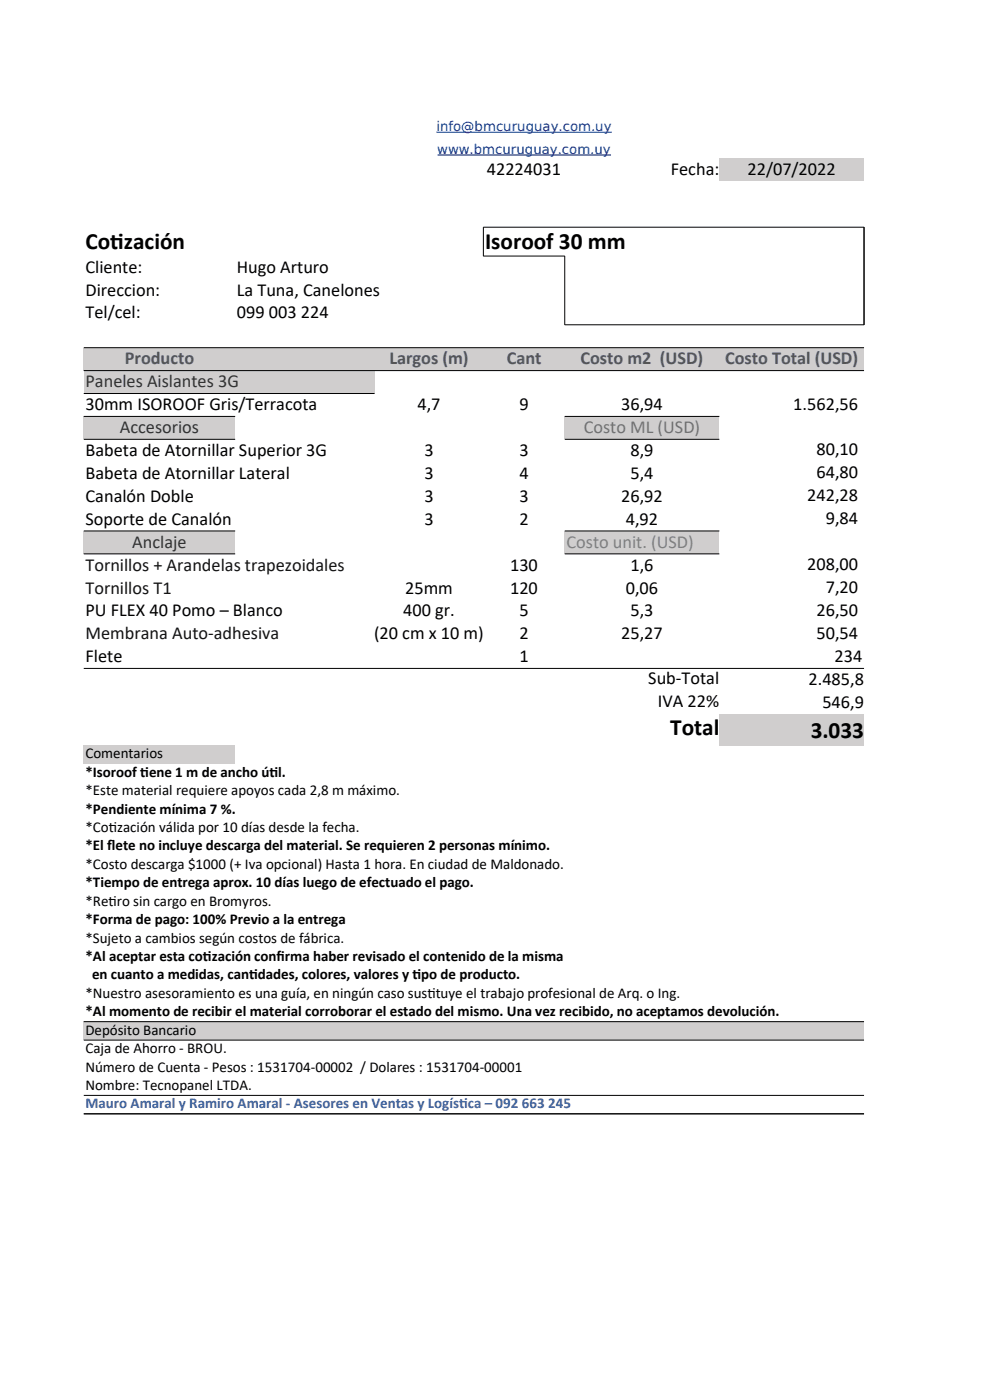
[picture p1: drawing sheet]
<svg xmlns="http://www.w3.org/2000/svg" width="210mm" height="297mm" viewBox="0 0 210 297" stroke-linecap="round" stroke-linejoin="round" font-family="sans-serif">
<defs><g id="words">
<g font-size="4.9">
<text x="18.1" y="52.7">Cot</text>
<text x="23.4" y="52.7">ización</text>
<text x="102.9" y="52.7">Isoroof 30 mm</text>
<text x="142.2" y="156">Total</text>
<text x="172" y="156.5">3.033</text>
</g>
<g font-size="3.9">
<text x="103.3" y="37.2">42224031</text>
<text x="142.3" y="37.2">Fecha:</text>
<text x="158.6" y="37.2">22/07/2022</text>
<text x="18.1" y="57.9">Cliente:</text>
<text x="50.2" y="57.9">Hugo Arturo</text>
<text x="18.1" y="62.7">Direccion:</text>
<text x="50.2" y="62.7">La Tuna, Canelones</text>
<text x="18.1" y="67.6">Tel/cel:</text>
<text x="50.2" y="67.6">099 003 224</text>
<text x="18.1" y="87">30mm ISOROOF Gris/Terracota</text>
<text x="88.6" y="87">4,7</text>
<text x="110.2" y="87">9</text>
<text x="131.8" y="87">36,94</text>
<text x="168.3" y="86.9">1.562,56</text>
<text x="18.1" y="96.7">Babeta de Atornillar Superior 3G</text>
<text x="18.1" y="101.6">Babeta de Atornillar Lateral</text>
<text x="90" y="96.7">3</text>
<text x="90" y="101.6">3</text>
<text x="110.2" y="96.7">3</text>
<text x="110.2" y="101.6">4</text>
<text x="133.7" y="96.7">8,9</text>
<text x="133.7" y="101.6">5,4</text>
<text x="173.2" y="96.6">80,10</text>
<text x="173.2" y="101.5">64,80</text>
<text x="18.1" y="106.4">Canalón Doble</text>
<text x="90" y="106.4">3</text>
<text x="110.2" y="106.4">3</text>
<text x="131.8" y="106.4">26,92</text>
<text x="171.2" y="106.3">242,28</text>
<text x="18.1" y="111.3">Soporte de Canalón</text>
<text x="90" y="111.3">3</text>
<text x="110.2" y="111.3">2</text>
<text x="132.7" y="111.3">4,92</text>
<text x="175.2" y="111.2">9,84</text>
<text x="85.9" y="125.9">25mm</text>
<text x="108.2" y="121">130</text>
<text x="108.2" y="125.9">120</text>
<text x="132.7" y="125.9">0,06</text>
<text x="133.7" y="121">1,6</text>
<text x="171.2" y="120.9">208,00</text>
<text x="175.2" y="125.8">7,20</text>
<text x="18.1" y="130.7">PU FLEX 40 Pomo – Blanco</text>
<text x="85.5" y="130.7">400 gr.</text>
<text x="110.2" y="130.7">5</text>
<text x="133.7" y="130.7">5,3</text>
<text x="173.2" y="130.6">26,50</text>
<text x="79.3" y="135.6">(20 cm x 10 m)</text>
<text x="110.2" y="135.6">2</text>
<text x="131.8" y="135.6">25,27</text>
<text x="173.2" y="135.5">50,54</text>
<text x="18.1" y="140.5">Flete</text>
<text x="110.2" y="140.5">1</text>
<text x="177" y="140.5">234</text>
<text x="137.5" y="145.2">Sub-Total</text>
<text x="171.5" y="145.3">2.485,8</text>
<text x="139.6" y="150.1">IVA 22%</text>
<text x="174.5" y="150.2">546,9</text>
</g>
<g font-size="3.9" fill="#44546a">
<text x="26.5" y="77.3">Producto</text>
<text x="82.6" y="77.3">Largos (m)</text>
<text x="107.5" y="77.3">Cant</text>
<text x="123.2" y="77.3">Costo m2 (USD)</text>
<text x="153.8" y="77.3">Costo Total (USD)</text>
</g>
<g font-size="3.9" fill="#333">
<text x="18.1" y="82.2">Paneles Aislantes 3G</text>
<text x="25.4" y="91.9">Accesorios</text>
<text x="28.1" y="116.2">Anclaje</text>
</g>
<text font-size="3.9" fill="#757171" x="123.8" y="91.9">Costo ML (USD)</text>
<text font-size="3.9" fill="#808080" x="120.2" y="116.2">Costo unit. (USD)</text>
<g font-size="3.9" fill="#141413">
<text x="18.1" y="121">Tornillos + Arandelas trapezoidales</text>
<text x="18.1" y="125.9">Tornillos T1</text>
<text x="18.1" y="135.6">Membrana Auto-adhesiva</text>
</g>
<g font-size="3.2">
<text x="18.1" y="160.9">Comentarios</text>
<text x="18.1" y="164.8">*Isoroof t</text>
<text x="29.7" y="164.8">iene 1 m de ancho út</text>
<text x="57.2" y="164.8">il.</text>
<text x="18.1" y="168.7">*Este material requiere apoyos cada 2,8 m máximo.</text>
<text x="18.1" y="172.6">*Pendiente mínima 7 %.</text>
<text x="18.1" y="176.5">*Cot</text>
<text x="23.1" y="176.5">ización válida por 10 días desde la fecha.</text>
<text x="18.1" y="180.4">*El f</text>
<text x="18.1" y="184.3">*Costo descarga $1000 (+ Iva opcional) Hasta 1 hora. En ciudad de Maldonado.</text>
<text x="22.8" y="180.4">lete no incluye descarga del material. Se requieren 2 personas mínimo.</text>
<text x="18.1" y="188.2">*Tiempo de entrega aprox. 10 días luego de efectuado el pago.</text>
<text x="18.1" y="192.1">*Ret</text>
<text x="18.1" y="196">*Forma de pago: 100% Previo a la entrega</text>
<text x="23" y="192.1">iro sin cargo en Bromyros.</text>
<text x="18.1" y="200">*Sujeto a cambios según costos de fábrica.</text>
<text x="18.1" y="203.9">*Al aceptar esta cot</text>
<text x="43" y="203.9">ización conf</text>
<text x="58.7" y="203.9">irma haber revisado el contenido de la misma</text>
<text x="19.5" y="207.8">en cuanto a medidas, cant</text>
<text x="52.8" y="207.8">idades, colores, valores y t</text>
<text x="87.5" y="207.8">ipo de producto.</text>
<text x="18.1" y="211.7">*Nuestro asesoramiento es una guía, en ningún caso sust</text>
<text x="18.1" y="215.6">*Al momento de recibir el material corroborar el estado del mismo. Una vez recibido, no aceptamos devolución.</text>
<text x="90.7" y="211.7">ituye el trabajo profesional de Arq. o Ing.</text>
<text x="18.1" y="219.5">Depósito Bancario</text>
<text x="18.1" y="223.4">Caja de Ahorro - BROU.</text>
<text x="18.1" y="227.3">Número de Cuenta - Pesos : 1531704-00002 / Dolares : 1531704-00001</text>
<text x="18.1" y="231.3">Nombre: Tecnopanel LTDA.</text>
</g>
<g font-size="3.2" fill="#3465a4">
<text x="18.1" y="235.1">Mauro Amaral y Ramiro Amaral - Asesores en Ventas y Logíst</text>
<text x="97.4" y="235.1">ica – 092 663 245</text>
</g>
<g font-size="2.8" fill="#00f">
<text x="92.6" y="27.8">info@bmcuruguay.com.uy</text>
<text x="92.7" y="32.6">www.bmcuruguay.com.uy</text>
</g>
</g></defs>
<g fill="#d0cece">
<path d="M152.6 33.6h30.7v4.9h-30.7z" fill-rule="evenodd"/>
<path d="M17.8 73.7h165.5v4.9h-165.5z" fill-rule="evenodd"/>
<path d="M17.8 78.6h61.7v4.9h-61.7z" fill-rule="evenodd"/>
<path d="M17.8 88.3h32.1v4.9h-32.1z" fill-rule="evenodd"/>
<path d="M119.8 88.3h32.8v4.9h-32.8z" fill-rule="evenodd"/>
<path d="M17.8 112.6h32.1v4.9h-32.1z" fill-rule="evenodd"/>
<path d="M119.8 112.6h32.8v4.9h-32.8z" fill-rule="evenodd"/>
<path d="M152.6 151.5h30.7v6.6h-30.7z" fill-rule="evenodd"/>
<path d="M17.8 158.1h32.1v3.9h-32.1z" fill-rule="evenodd"/>
<path d="M17.8 216.7h165.5v3.9h-165.5z" fill-rule="evenodd"/>
</g>
<g fill="none" stroke="#000" stroke-width=".21">
<path d="M102.5 48.2h80.8M102.5 54.3h17.3v14.6M102.5 48.2v6.1M183.3 48.2v20.7M17.8 73.8h165.5M17.8 78.6h165.5M119.8 68.9h63.5M17.8 83.5h61.7M17.8 88.3h32.1M17.8 93.2h32.1M119.8 88.3h32.8M119.8 93.2h32.8"/>
<path d="M17.8 112.6h32.1M17.8 117.5h32.1M119.8 112.6h32.8M119.8 117.5h32.8M17.8 141.8h165.5M17.8 216.7h165.5M17.8 220.7h165.5M17.8 232.4h165.5M17.8 236.3h165.5"/>
</g>
<path d="M92.6 28h37.2M92.7 32.9h36.9" fill="none" stroke="#00f" stroke-width=".21"/>
<use href="#words"/>
</svg>
